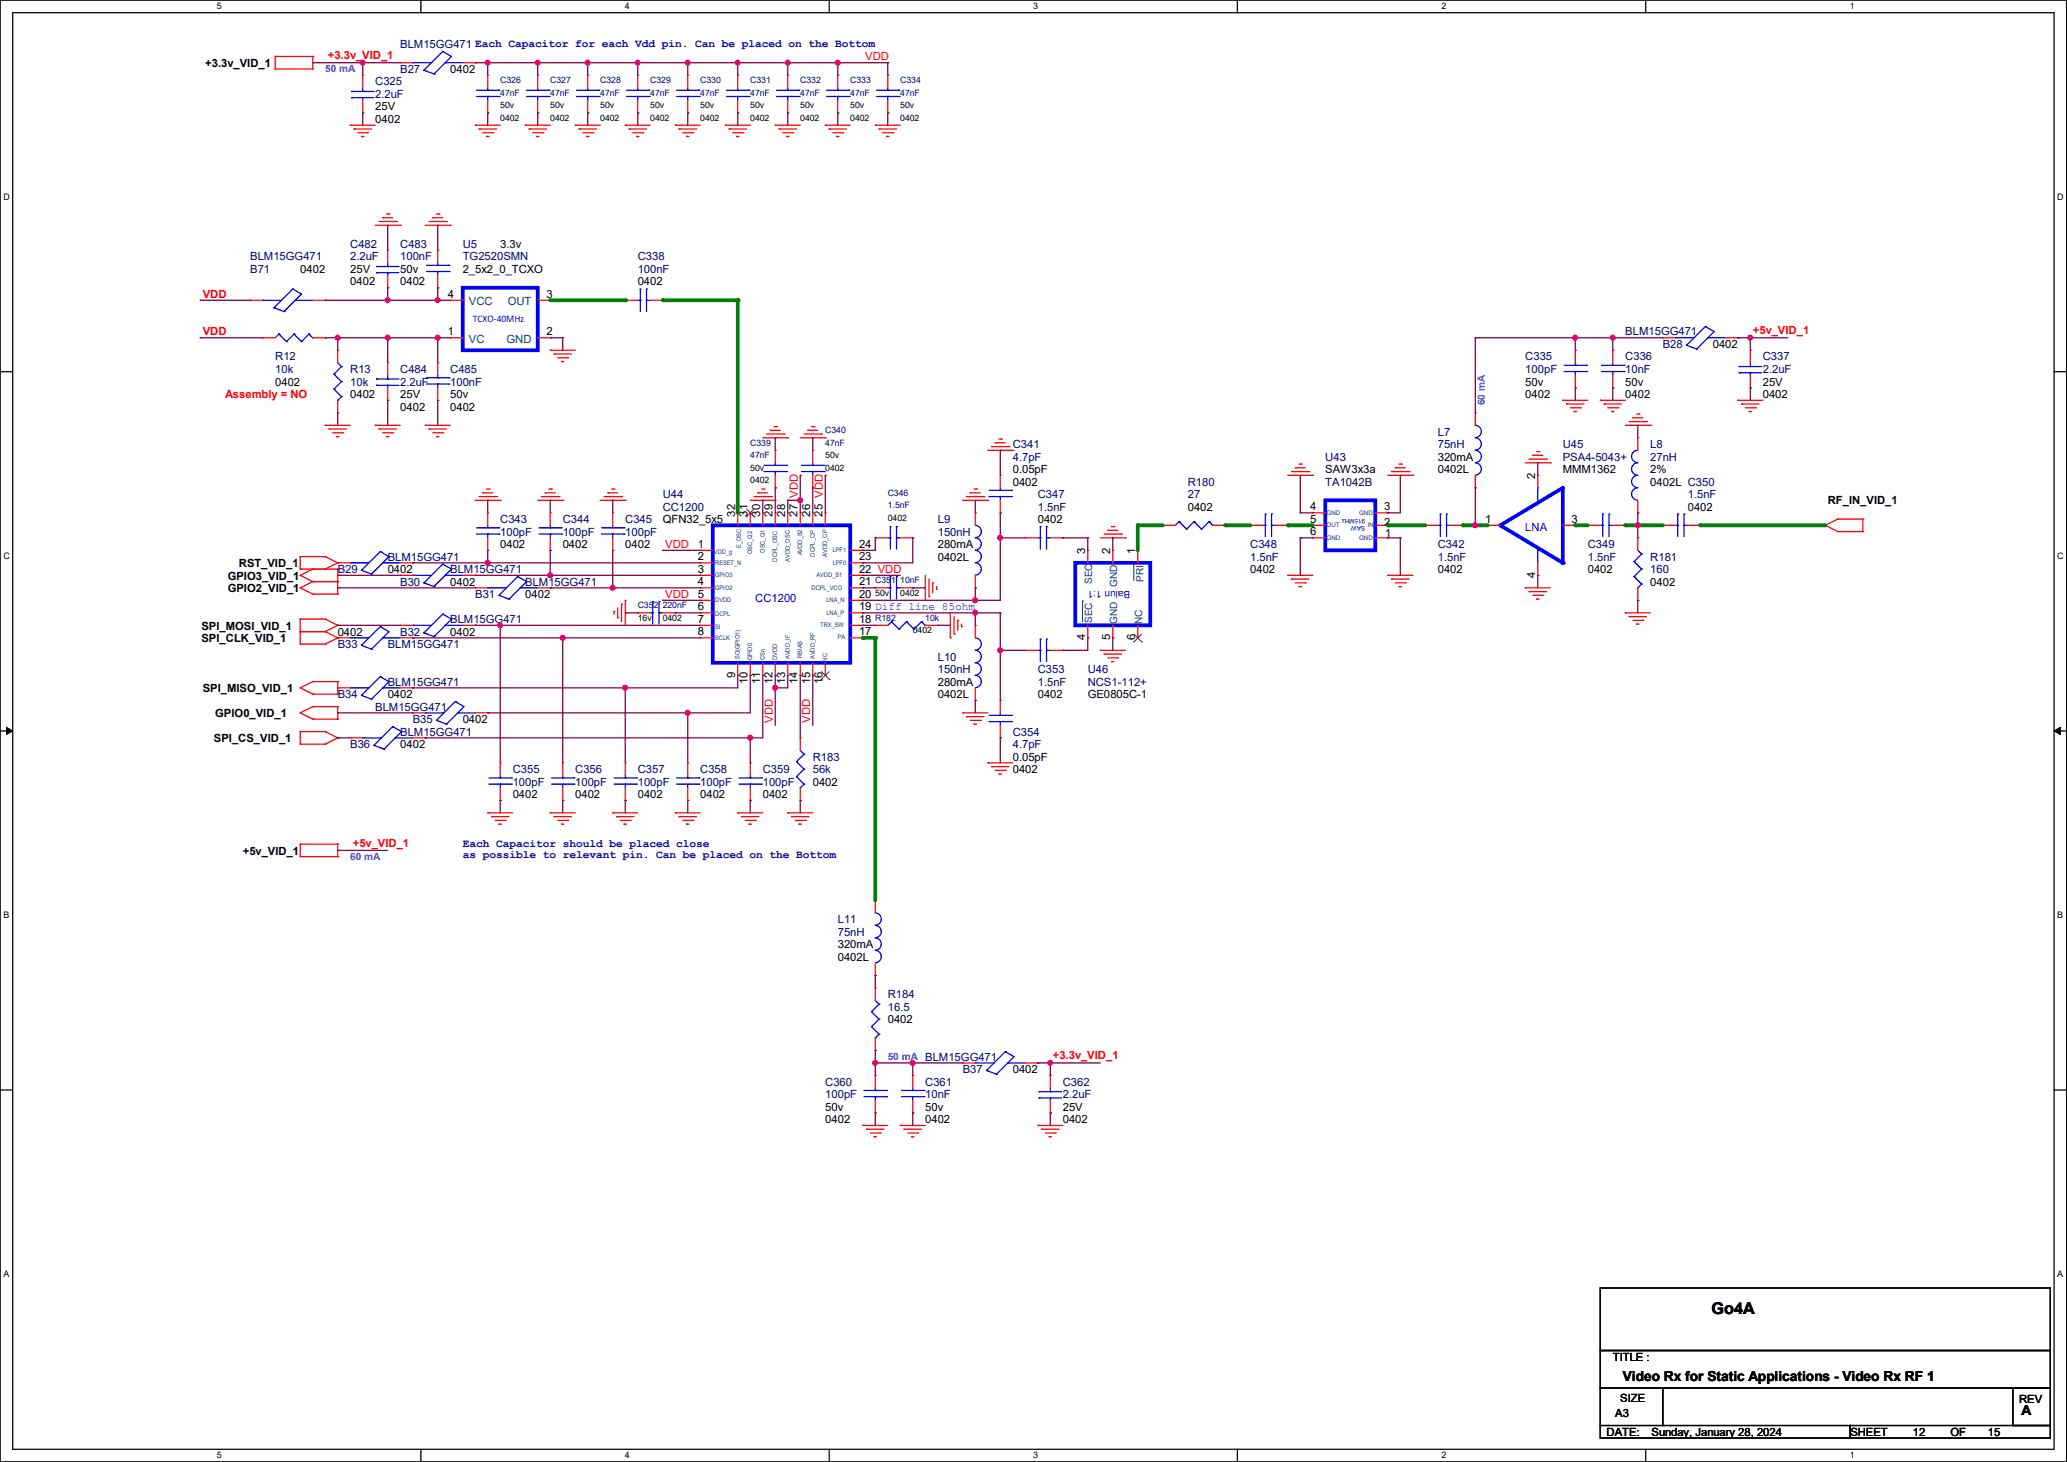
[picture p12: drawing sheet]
<svg xmlns="http://www.w3.org/2000/svg" width="420mm" height="297mm" viewBox="0 0 420 297" stroke-linecap="round" stroke-linejoin="round" font-family="sans-serif">
<defs><g id="words">
<text font-size="3.3" x="347.8" y="267">Go4A</text>
<g font-size="2.8">
<text x="329.7" y="280.5">Video Rx for Static Applications - Video Rx RF 1</text>
<text x="410.8" y="287.4">A</text>
</g>
<g font-size="2.3" fill="#000080">
<text x="81.3" y="9.7">BLM15GG471 Each Capacitor for each Vdd pin. Can be placed on the Bottom</text>
<text x="76.2" y="17.4">C325</text>
<text x="81.3" y="14.8">B27</text>
<text x="76.2" y="19.9">2.2uF</text>
<text x="50.8" y="52.9">BLM15GG471</text>
<text x="71.2" y="50.4">C482</text>
<text x="71.2" y="52.9">2.2uF</text>
<text x="81.3" y="50.4">C483</text>
<text x="81.3" y="52.9">100nF</text>
<text x="94" y="50.4">U5</text>
<text x="94" y="52.9">TG2520SMN</text>
<text x="129.6" y="52.9">C338</text>
<text x="50.8" y="55.5">B71</text>
<text x="129.6" y="55.5">100nF</text>
<text x="330.2" y="68.2">BLM15GG471</text>
<text x="337.9" y="70.7">B28</text>
<text x="55.9" y="73.2">R12</text>
<text x="55.9" y="75.8">10k</text>
<text x="71.2" y="75.8">R13</text>
<text x="81.3" y="75.8">C484</text>
<text x="91.5" y="75.8">C485</text>
<text x="309.9" y="73.2">C335</text>
<text x="309.9" y="75.8">100pF</text>
<text x="330.2" y="73.2">C336</text>
<text x="330.2" y="75.8">10nF</text>
<text x="358.2" y="73.2">C337</text>
<text x="358.2" y="75.8">2.2uF</text>
<text x="71.2" y="78.3">10k</text>
<text x="81.3" y="78.3">2.2uF</text>
<text x="91.5" y="78.3">100nF</text>
<text x="292.1" y="88.5">L7</text>
<text x="205.8" y="91">C341</text>
<text x="205.8" y="93.6">4.7pF</text>
<text x="269.3" y="93.6">U43</text>
<text x="292.1" y="91">75nH</text>
<text x="317.5" y="91">U45</text>
<text x="317.5" y="93.6">PSA4-5043+</text>
<text x="335.3" y="91">L8</text>
<text x="335.3" y="93.6">27nH</text>
<text x="134.7" y="101.2">U44</text>
<text x="210.9" y="101.2">C347</text>
<text x="241.3" y="98.6">R180</text>
<text x="241.3" y="101.2">27</text>
<text x="269.3" y="98.6">TA1042B</text>
<text x="342.9" y="101.2">1.5nF</text>
<text x="101.6" y="106.3">C343</text>
<text x="114.3" y="106.3">C344</text>
<text x="127" y="106.3">C345</text>
<text x="134.7" y="103.7">CC1200</text>
<text x="190.5" y="106.3">L9</text>
<text x="210.9" y="103.7">1.5nF</text>
<text x="78.8" y="113.9">BLM15GG471</text>
<text x="101.6" y="108.8">100pF</text>
<text x="114.3" y="108.8">100pF</text>
<text x="127" y="108.8">100pF</text>
<text x="190.5" y="108.8">150nH</text>
<text x="254" y="111.3">C348</text>
<text x="254" y="113.9">1.5nF</text>
<text x="292.1" y="111.3">C342</text>
<text x="292.1" y="113.9">1.5nF</text>
<text x="322.6" y="111.3">C349</text>
<text x="322.6" y="113.9">1.5nF</text>
<text x="335.3" y="113.9">R181</text>
<text x="68.6" y="116.4">B29</text>
<text x="81.3" y="119">B30</text>
<text x="91.5" y="116.4">BLM15GG471</text>
<text x="106.7" y="119">BLM15GG471</text>
<text x="335.3" y="116.4">160</text>
<text x="96.6" y="121.5">B31</text>
<text x="68.6" y="131.7">B33</text>
<text x="78.8" y="131.7">BLM15GG471</text>
<text x="81.3" y="129.1">B32</text>
<text x="91.5" y="126.6">BLM15GG471</text>
<text x="190.5" y="134.2">L10</text>
<text x="190.5" y="136.7">150nH</text>
<text x="210.9" y="136.7">C353</text>
<text x="221" y="136.7">U46</text>
<text x="68.6" y="141.8">B34</text>
<text x="78.8" y="139.3">BLM15GG471</text>
<text x="210.9" y="139.3">1.5nF</text>
<text x="221" y="139.3">NCS1-112+</text>
<text x="76.2" y="144.4">BLM15GG471</text>
<text x="81.3" y="149.4">BLM15GG471</text>
<text x="83.9" y="146.9">B35</text>
<text x="205.8" y="149.4">C354</text>
<text x="71.2" y="152">B36</text>
<text x="165.1" y="154.5">R183</text>
<text x="205.8" y="152">4.7pF</text>
<text x="104.2" y="157.1">C355</text>
<text x="104.2" y="159.6">100pF</text>
<text x="116.9" y="157.1">C356</text>
<text x="116.9" y="159.6">100pF</text>
<text x="129.6" y="157.1">C357</text>
<text x="129.6" y="159.6">100pF</text>
<text x="142.3" y="157.1">C358</text>
<text x="142.3" y="159.6">100pF</text>
<text x="155" y="157.1">C359</text>
<text x="155" y="159.6">100pF</text>
<text x="165.1" y="157.1">56k</text>
<text x="170.2" y="187.5">L11</text>
<text x="170.2" y="190.1">75nH</text>
<text x="180.4" y="202.8">R184</text>
<text x="180.4" y="205.3">16.5</text>
<text x="167.7" y="220.6">C360</text>
<text x="188" y="220.6">C361</text>
<text x="195.6" y="218">B37</text>
<text x="215.9" y="220.6">C362</text>
<text x="167.7" y="223.1">100pF</text>
<text x="188" y="223.1">10nF</text>
<text x="215.9" y="223.1">2.2uF</text>
</g>
<g font-size="2.3">
<text x="41.7" y="13.6">+3.3v_VID_1</text>
<text x="91.5" y="14.8">0402</text>
<text x="76.2" y="22.4">25V</text>
<text x="76.2" y="25">0402</text>
<text x="101.6" y="50.4">3.3v</text>
<text x="61" y="55.5">0402</text>
<text x="71.2" y="58">0402</text>
<text x="71.2" y="55.5">25V</text>
<text x="81.3" y="55.5">50v</text>
<text x="81.3" y="58">0402</text>
<text x="94" y="55.5">2_5x2_0_TCXO</text>
<text x="129.6" y="58">0402</text>
<text x="91" y="60.5">4</text>
<text x="111" y="60.5">3</text>
<text x="91" y="68.1">1</text>
<text x="111" y="68.1">2</text>
<text x="348" y="70.7">0402</text>
<text x="55.9" y="78.3">0402</text>
<text x="71.2" y="80.9">0402</text>
<text x="81.3" y="83.4">0402</text>
<text x="81.3" y="80.9">25V</text>
<text x="91.5" y="80.9">50v</text>
<text x="91.5" y="83.4">0402</text>
<text x="309.9" y="78.3">50v</text>
<text x="309.9" y="80.9">0402</text>
<text x="330.2" y="78.3">50v</text>
<text x="330.2" y="80.9">0402</text>
<text x="358.2" y="80.9">0402</text>
<text x="358.2" y="78.3">25V</text>
<text x="292.1" y="93.6">320mA</text>
<text x="205.8" y="96.1">0.05pF</text>
<text x="205.8" y="98.6">0402</text>
<text x="269.3" y="96.1">SAW3x3a</text>
<text x="292.1" y="96.1">0402L</text>
<text x="311.9" y="97.3" transform="rotate(-90 311.9 97.3)">2</text>
<text x="317.5" y="96.1">MMM1362</text>
<text x="335.3" y="98.6">0402L C350</text>
<text x="335.3" y="96.1">2%</text>
<text x="134.7" y="106.3">QFN32_5x5</text>
<text x="149.4" y="104.9" transform="rotate(-90 149.4 104.9)">32</text>
<text x="151.9" y="104.9" transform="rotate(-90 151.9 104.9)">31</text>
<text x="154.4" y="104.9" transform="rotate(-90 154.4 104.9)">30</text>
<text x="157" y="104.9" transform="rotate(-90 157 104.9)">29</text>
<text x="159.5" y="104.9" transform="rotate(-90 159.5 104.9)">28</text>
<text x="162.1" y="104.9" transform="rotate(-90 162.1 104.9)">27</text>
<text x="164.6" y="104.9" transform="rotate(-90 164.6 104.9)">26</text>
<text x="167.1" y="104.9" transform="rotate(-90 167.1 104.9)">25 VDD</text>
<text x="210.9" y="106.3">0402</text>
<text x="241.3" y="103.7">0402</text>
<text x="266.2" y="103.6">4</text>
<text x="266.2" y="106.2">5</text>
<text x="281.2" y="106.8">2</text>
<text x="281.2" y="103.6">3</text>
<text x="301.8" y="106.2">1</text>
<text x="319.3" y="106.2">3</text>
<text x="342.9" y="103.7">0402</text>
<text x="371.4" y="102.5">RF_IN_VID_1</text>
<text x="101.6" y="111.3">0402</text>
<text x="114.3" y="111.3">0402</text>
<text x="127" y="111.3">0402</text>
<text x="141.8" y="111.3">1</text>
<text x="141.8" y="113.8">2</text>
<text x="174.5" y="113.8">23</text>
<text x="174.5" y="111.3">24</text>
<text x="190.5" y="113.9">0402L</text>
<text x="190.5" y="111.3">280mA</text>
<text x="220.5" y="112.6" transform="rotate(-90 220.5 112.6)">3</text>
<text x="225.5" y="112.6" transform="rotate(-90 225.5 112.6)">2</text>
<text x="230.6" y="112.6" transform="rotate(-90 230.6 112.6)">1</text>
<text x="266.2" y="108.7">6</text>
<text x="281.5" y="109.1">1</text>
<text x="46.3" y="117.7">GPIO3_VID_1</text>
<text x="48.6" y="115.2">RST_VID_1</text>
<text x="78.8" y="116.4">0402</text>
<text x="91.5" y="119">0402</text>
<text x="141.8" y="116.3">3</text>
<text x="141.8" y="118.9">4</text>
<text x="174.5" y="118.9">21</text>
<text x="174.5" y="116.3">22 VDD</text>
<text x="254" y="116.4">0402</text>
<text x="292.1" y="116.4">0402</text>
<text x="311.9" y="117.4" transform="rotate(-90 311.9 117.4)">4</text>
<text x="322.6" y="116.4">0402</text>
<text x="335.3" y="119">0402</text>
<text x="46.3" y="120.3">GPIO2_VID_1</text>
<text x="106.7" y="121.5">0402</text>
<text x="141.8" y="121.4">5</text>
<text x="141.8" y="124">6</text>
<text x="174.5" y="124">19 Diff line 85ohm</text>
<text x="174.5" y="121.4">20</text>
<text x="40.9" y="127.9">SPI_MOSI_VID_1</text>
<text x="40.9" y="130.4">SPI_CLK_VID_1</text>
<text x="68.6" y="129.1">0402</text>
<text x="91.5" y="129.1">0402</text>
<text x="141.8" y="126.5">7</text>
<text x="141.8" y="129">8</text>
<text x="174.5" y="129">17</text>
<text x="174.5" y="126.5">18</text>
<text x="220.5" y="130.1" transform="rotate(-90 220.5 130.1)">4</text>
<text x="225.5" y="130.1" transform="rotate(-90 225.5 130.1)">5</text>
<text x="230.6" y="130.1" transform="rotate(-90 230.6 130.1)">6</text>
<text x="149.4" y="137.7" transform="rotate(-90 149.4 137.7)">9</text>
<text x="41.2" y="140.6">SPI_MISO_VID_1</text>
<text x="78.8" y="141.8">0402</text>
<text x="151.9" y="139" transform="rotate(-90 151.9 139)">10</text>
<text x="154.4" y="139" transform="rotate(-90 154.4 139)">11</text>
<text x="157" y="139" transform="rotate(-90 157 139)">12</text>
<text x="159.5" y="139" transform="rotate(-90 159.5 139)">13</text>
<text x="162.1" y="139" transform="rotate(-90 162.1 139)">14</text>
<text x="164.6" y="139" transform="rotate(-90 164.6 139)">15</text>
<text x="167.1" y="139" transform="rotate(-90 167.1 139)">16</text>
<text x="190.5" y="141.8">0402L</text>
<text x="190.5" y="139.3">280mA</text>
<text x="210.9" y="141.8">0402</text>
<text x="221" y="141.8">GE0805C-1</text>
<text x="43.7" y="145.7">GPIO0_VID_1</text>
<text x="94" y="146.9">0402</text>
<text x="43.5" y="150.7">SPI_CS_VID_1</text>
<text x="81.3" y="152">0402</text>
<text x="205.8" y="154.5">0.05pF</text>
<text x="165.1" y="159.6">0402</text>
<text x="205.8" y="157.1">0402</text>
<text x="104.2" y="162.1">0402</text>
<text x="116.9" y="162.1">0402</text>
<text x="129.6" y="162.1">0402</text>
<text x="142.3" y="162.1">0402</text>
<text x="155" y="162.1">0402</text>
<text x="49.3" y="173.6">+5v_VID_1</text>
<text x="170.2" y="195.2">0402L</text>
<text x="170.2" y="192.6">320mA</text>
<text x="180.4" y="207.9">0402</text>
<text x="205.8" y="218">0402</text>
<text x="167.7" y="225.6">50v</text>
<text x="188" y="225.6">50v</text>
<text x="215.9" y="225.6">25V</text>
<text x="167.7" y="228.2">0402</text>
<text x="188" y="228.2">0402</text>
<text x="215.9" y="228.2">0402</text>
<text x="327.7" y="276.4">TITLE :</text>
<text x="328.2" y="287.9">A3</text>
<text x="329.2" y="284.8">SIZE</text>
<text x="410.3" y="285.1">REV</text>
<text x="326.4" y="291.7">DATE:</text>
<text x="335.6" y="291.7">Sunday, January 28, 2024</text>
<text x="376" y="291.7">SHEET</text>
<text x="388.7" y="291.7">12</text>
<text x="396.3" y="291.7">OF</text>
<text x="403.9" y="291.7">15</text>
</g>
<g font-size="2.3" fill="#f00">
<text x="66.6" y="12">+3.3v_VID_1</text>
<text x="175.8" y="12.2">VDD</text>
<text x="41.2" y="60.5">VDD</text>
<text x="41.2" y="68.1">VDD</text>
<text x="356.2" y="67.9">+5v_VID_1</text>
<text x="45.8" y="80.9">Assembly = NO</text>
<text x="162.1" y="101.1" transform="rotate(-90 162.1 101.1)">VDD</text>
<text x="135.2" y="111.3">VDD</text>
<text x="135.2" y="121.5">VDD</text>
<text x="157" y="146.9" transform="rotate(-90 157 146.9)">VDD</text>
<text x="164.6" y="146.9" transform="rotate(-90 164.6 146.9)">VDD</text>
<text x="71.7" y="172">+5v_VID_1</text>
<text x="213.9" y="215.2">+3.3v_VID_1</text>
</g>
<g font-size="2.3" fill="#004080">
<text x="95.3" y="62.1">VCC</text>
<text x="103.2" y="62.1">OUT</text>
<text x="95.3" y="69.7">VC</text>
<text x="102.9" y="69.7">GND</text>
</g>
<g font-size="2.3" fill="#00f">
<text x="309.9" y="107.8">LNA</text>
<text x="153.5" y="122.3">CC1200</text>
</g>
<g font-size="2.3" fill="#0000a0">
<text x="94" y="172.1">Each Capacitor should be placed close</text>
<text x="94" y="174.4">as possible to relevant pin. Can be placed on the Bottom</text>
</g>
<g font-size="2" fill="#8000ff">
<text x="66.1" y="14.6">50 mA</text>
<text x="301.7" y="82.3" transform="rotate(-90 301.7 82.3)">60 mA</text>
<text x="71.2" y="174.7">60 mA</text>
<text x="180.4" y="215.3">50 mA BLM15GG471</text>
</g>
<g font-size="2" fill="#00f">
<text x="96.1" y="65.5">TCXO-40MHz</text>
<text x="229.7" y="120.1" transform="rotate(-180 229.7 120.1)">Balun 1:1</text>
</g>
<g font-size="2" fill="#004080">
<text x="221.9" y="118.7" transform="rotate(-90 221.9 118.7)">SEC</text>
<text x="227" y="119.2" transform="rotate(-90 227 119.2)">GND</text>
<text x="232.3" y="118.2" transform="rotate(-90 232.3 118.2)">PRI</text>
<text x="221.9" y="126.5" transform="rotate(-90 221.9 126.5)">SEC</text>
<text x="227" y="126.8" transform="rotate(-90 227 126.8)">GND</text>
<text x="232.1" y="126.8" transform="rotate(-90 232.1 126.8)">NC</text>
</g>
<g font-size="1.8">
<text x="44" y="1.9">5</text>
<text x="127" y="1.9">4</text>
<text x="209.9" y="1.9">3</text>
<text x="292.9" y="1.9">2</text>
<text x="375.8" y="1.9">1</text>
<text x="101.6" y="22">50v</text>
<text x="111.8" y="22">50v</text>
<text x="122" y="22">50v</text>
<text x="132.1" y="22">50v</text>
<text x="142.3" y="22">50v</text>
<text x="152.4" y="22">50v</text>
<text x="162.6" y="22">50v</text>
<text x="172.8" y="22">50v</text>
<text x="182.9" y="22">50v</text>
<text x="101.6" y="24.5">0402</text>
<text x="111.8" y="24.5">0402</text>
<text x="122" y="24.5">0402</text>
<text x="132.1" y="24.5">0402</text>
<text x="142.3" y="24.5">0402</text>
<text x="152.4" y="24.5">0402</text>
<text x="162.6" y="24.5">0402</text>
<text x="172.8" y="24.5">0402</text>
<text x="182.9" y="24.5">0402</text>
<text x=".7" y="40.6">D</text>
<text x="418" y="40.6">D</text>
<text x="152.4" y="95.6">50v</text>
<text x="167.7" y="93.1">50v</text>
<text x="167.7" y="95.6">0402</text>
<text x="152.4" y="98.2">0402</text>
<text x="180.4" y="105.8">0402</text>
<text x=".7" y="113.6">C</text>
<text x="418" y="113.6">C</text>
<text x="177.8" y="121">50v</text>
<text x="182.9" y="121">0402</text>
<text x="129.6" y="126.1">16v</text>
<text x="134.7" y="126.1">0402</text>
<text x="185.5" y="128.7">0402</text>
<text x=".7" y="186.6">B</text>
<text x="418" y="186.6">B</text>
<text x=".7" y="259.5">A</text>
<text x="418" y="259.5">A</text>
<text x="44" y="296.3">5</text>
<text x="127" y="296.3">4</text>
<text x="209.9" y="296.3">3</text>
<text x="292.9" y="296.3">2</text>
<text x="375.8" y="296.3">1</text>
</g>
<g font-size="1.8" fill="#000080">
<text x="101.6" y="16.9">C326</text>
<text x="111.8" y="16.9">C327</text>
<text x="122" y="16.9">C328</text>
<text x="132.1" y="16.9">C329</text>
<text x="142.3" y="16.9">C330</text>
<text x="152.4" y="16.9">C331</text>
<text x="162.6" y="16.9">C332</text>
<text x="172.8" y="16.9">C333</text>
<text x="182.9" y="16.9">C334</text>
<text x="101.6" y="19.4">47nF</text>
<text x="111.8" y="19.4">47nF</text>
<text x="122" y="19.4">47nF</text>
<text x="132.1" y="19.4">47nF</text>
<text x="142.3" y="19.4">47nF</text>
<text x="152.4" y="19.4">47nF</text>
<text x="162.6" y="19.4">47nF</text>
<text x="172.8" y="19.4">47nF</text>
<text x="182.9" y="19.4">47nF</text>
<text x="167.7" y="88">C340</text>
<text x="152.4" y="90.6">C339</text>
<text x="152.4" y="93.1">47nF</text>
<text x="167.7" y="90.6">47nF</text>
<text x="180.4" y="100.7">C346</text>
<text x="180.4" y="103.3">1.5nF</text>
<text x="177.8" y="118.5">C351 10nF</text>
<text x="129.6" y="123.6">C352 220nF</text>
<text x="177.8" y="126.1">R182</text>
<text x="188" y="126.1">10k</text>
</g>
<g font-size="1.3" fill="#004080">
<text x="269.5" y="104.6">GND</text>
<text x="269.5" y="107.1">OUT</text>
<text x="276.1" y="104.6">GND</text>
<text x="277.9" y="107.1">IN</text>
<text x="145.1" y="112.5">VDD_g</text>
<text x="150.6" y="111.3" transform="rotate(-90 150.6 111.3)">E_OSC</text>
<text x="152.9" y="112.6" transform="rotate(-90 152.9 112.6)">OSC_Q2</text>
<text x="155.4" y="112.3" transform="rotate(-90 155.4 112.3)">OSC_Q1</text>
<text x="163" y="112.8" transform="rotate(-90 163 112.8)">AVDD_S2</text>
<text x="165.6" y="113.1" transform="rotate(-90 165.6 113.1)">DCPL_CP</text>
<text x="168.1" y="113.1" transform="rotate(-90 168.1 113.1)">AVDD_CP</text>
<text x="169.2" y="112.2">LPF1</text>
<text x="269.5" y="109.7">GND</text>
<text x="276.1" y="109.7">GND</text>
<text x="145.3" y="114.8">RESET_N</text>
<text x="145.3" y="117.3">GPIO3</text>
<text x="145.3" y="119.8">GPIO2</text>
<text x="157.9" y="114.1" transform="rotate(-90 157.9 114.1)">DCPL_OSC</text>
<text x="160.5" y="114.1" transform="rotate(-90 160.5 114.1)">AVDD_OSC</text>
<text x="164.9" y="119.8">DCPL_VCO</text>
<text x="165.9" y="117.3">AVDD_S1</text>
<text x="169.2" y="114.8">LPF0</text>
<text x="145.3" y="122.4">DVDD</text>
<text x="145.3" y="125.2">DCPL</text>
<text x="167.9" y="124.9">LNA_P</text>
<text x="167.9" y="122.4">LNA_N</text>
<text x="145.3" y="127.7">SI</text>
<text x="145.3" y="130">SCLK</text>
<text x="166.7" y="127.5">TRX_SW</text>
<text x="170.2" y="129.7">PA</text>
<text x="150.3" y="133.9" transform="rotate(-90 150.3 133.9)">SO(GPIO1)</text>
<text x="152.9" y="134.2" transform="rotate(-90 152.9 134.2)">GPIO0</text>
<text x="155.4" y="134.2" transform="rotate(-90 155.4 134.2)">CSn</text>
<text x="157.9" y="134.2" transform="rotate(-90 157.9 134.2)">DVDD</text>
<text x="160.5" y="133.9" transform="rotate(-90 160.5 133.9)">AVDD_IF</text>
<text x="163" y="133.6" transform="rotate(-90 163 133.6)">RBIAS</text>
<text x="165.6" y="133.9" transform="rotate(-90 165.6 133.9)">AVDD_RF</text>
<text x="168.1" y="134.4" transform="rotate(-90 168.1 134.4)">NC</text>
</g>
<g font-size="1.3" fill="#00f">
<text x="277.4" y="106.8" transform="rotate(-180 277.4 106.8)">SAW</text>
<text x="277.4" y="105.5" transform="rotate(-180 277.4 105.5)">915MHz</text>
</g>
</g></defs>
<path d="M0 0h419.9v297h-419.9zM2.6 2.6h414.8v291.8h-414.8z" fill="none" stroke="#000" stroke-width=".25"/>
<g fill="#fff">
<path d="M44 .3h1v2h-1z"/>
<path d="M44 294.7h1v2h-1z"/>
</g>
<path d="M85.5 0v2.6M85.5 294.4v2.6" fill="none" stroke="#000" stroke-width=".25"/>
<g fill="#fff">
<path d="M127 .3h.9v2h-.9z"/>
<path d="M127 294.7h.9v2h-.9z"/>
</g>
<path d="M168.5 0v2.6M168.5 294.4v2.6" fill="none" stroke="#000" stroke-width=".25"/>
<g fill="#fff">
<path d="M209.9 .3h1v2h-1z"/>
<path d="M209.9 294.7h1v2h-1z"/>
</g>
<path d="M251.4 0v2.6M251.4 294.4v2.6" fill="none" stroke="#000" stroke-width=".25"/>
<g fill="#fff">
<path d="M292.9 .3h.9v2h-.9z"/>
<path d="M292.9 294.7h.9v2h-.9z"/>
</g>
<path d="M334.4 0v2.6M334.4 294.4v2.6" fill="none" stroke="#000" stroke-width=".25"/>
<g fill="#fff">
<path d="M375.8 .3h1v2h-1z"/>
<path d="M375.8 294.7h1v2h-1z"/>
<path d="M.7 39h1.2v2h-1.2z"/>
<path d="M418 39h1.3v2h-1.3z"/>
<path d="M.7 112h1.2v2h-1.2z"/>
<path d="M418 112h1.3v2h-1.3z"/>
</g>
<path d="M0 75.5h2.6M417.4 75.5h2.5" fill="none" stroke="#000" stroke-width=".25"/>
<g fill="#fff">
<path d="M.7 185h1.2v1.9h-1.2z"/>
<path d="M418 185h1.2v1.9h-1.2z"/>
</g>
<path d="M0 148.5h2.6M417.4 148.5h2.5" fill="none" stroke="#000" stroke-width=".25"/>
<path d="M1.3 147.7l1.3 .8-1.3 .7zM417.4 148.5l1.2-.8v1.5z" fill="#000" stroke="#000" stroke-width=".2"/>
<g fill="#fff">
<path d="M.7 257.9h1.2v2h-1.2z"/>
<path d="M418 257.9h1.2v2h-1.2z"/>
</g>
<path d="M0 221.4h2.6M417.4 221.4h2.5M325.2 261.7h91.4v12.7h-91.4zM325.2 274.4h91.4v7.6h-91.4zM325.2 289.6h50.8v2.5h-50.8zM325.2 282h.1M325.2 282v7.6M337.9 282h.1M337.9 282v7.6M376 289.6h40.6v2.5h-40.6zM409 282h7.6v7.6h-7.6z" fill="none" stroke="#000" stroke-width=".25"/>
<g fill="none" stroke="#f00" stroke-width=".25">
<path d="M55.9 14h.1M55.9 11.5h.1M55.9 11.5h7.6M55.9 14h7.6M55.9 11.5v2.5M63.5 11.5h.1M63.5 14h.1M63.5 11.5v2.5M109.3 15.3h.1M109.3 15.3v2.5M119.4 15.3h.1M119.4 15.3v2.5"/>
<path d="M160.1 15.3h.1M160.1 15.3v2.5M170.2 15.3h.1M170.2 15.3v2.5M71.2 25.4h.1M71.2 25.4h5M71.9 26.2h.1M71.9 26.2h3.6M72.7 27h2M73.4 27.7h.1M73.4 27.7h.6M74.7 27h.1"/>
<path d="M96.6 25.4h.1M96.6 25.4h5M97.3 26.2h.1M97.3 26.2h3.6M98.1 27h2M98.8 27.7h.1M98.8 27.7h.6M100.1 27h.1M106.7 25.4h.1M106.7 25.4h5.1M107.5 26.2h.1M107.5 26.2h3.5"/>
<path d="M108.2 27h2.1M109 27.7h.1M109 27.7h.5M109.3 22.9h.1M109.3 20.4v2.5M110.3 27h.1M116.9 25.4h.1M116.9 25.4h5.1M117.6 26.2h.1M117.6 26.2h3.6M118.4 27h2M119.2 27.7h.1"/>
<path d="M119.2 27.7h.5M119.4 22.9h.1M119.4 20.4v2.5M120.4 27h.1M127 25.4h.1M127 25.4h5.1M127.8 26.2h.1M127.8 26.2h3.6M128.6 27h2M129.3 27.7h.1M129.3 27.7h.5M130.6 27h.1"/>
<path d="M137.2 25.4h.1M137.2 25.4h5.1M138 26.2h.1M138 26.2h3.5M138.7 27h2.1M139.5 27.7h.1M139.5 27.7h.5M140.8 27h.1M147.4 25.4h.1M147.4 25.4h5M148.1 26.2h.1M148.1 26.2h3.6"/>
<path d="M148.9 27h2M149.6 27.7h.1M149.6 27.7h.6M150.9 27h.1M157.5 25.4h.1M157.5 25.4h5.1M158.3 26.2h.1M158.3 26.2h3.5M159 27h2.1M159.8 27.7h.1M159.8 27.7h.5M160.1 22.9h.1"/>
<path d="M160.1 20.4v2.5M161.1 27h.1M167.7 25.4h.1M167.7 25.4h5.1M168.4 26.2h.1M168.4 26.2h3.6M169.2 27h2M170 27.7h.1M170 27.7h.5M170.2 22.9h.1M170.2 20.4v2.5M171.2 27h.1"/>
<path d="M177.8 25.4h.1M177.8 25.4h5.1M178.6 26.2h.1M178.6 26.2h3.6M179.4 27h2M180.1 27.7h.1M180.1 27.7h.5M181.4 27h.1M76.2 45.8h5.1M77 45h3.6M77.8 44.2h.1M77.8 44.2h2"/>
<path d="M78.5 43.5h.5M79 43.5h.1M80.6 45h.1M81.3 45.8h.1M86.4 45.8h5.1M87.2 45h3.5M87.9 44.2h.1M87.9 44.2h2.1M88.7 43.5h.5M89.2 43.5h.1M90.7 45h.1M91.5 45.8h.1"/>
<path d="M68.6 71.2h.1M68.6 71.2v2.5M91.5 61h.1M91.5 68.6h.1M91.5 61h2.5M91.5 68.6h2.5M109.3 61h2.5M109.3 68.6h2.5M111.8 71.2h.1M111.8 61h.1M111.8 68.6h.1M111.8 71.2h5.1"/>
<path d="M112.6 71.9h.1M112.6 71.9h3.5M113.3 72.7h2.1M114.1 73.4h.1M114.1 73.4h.5M115.4 72.7h.1M320.1 71.2h.1M320.1 78.8h.1M320.1 71.2v2.5M320.1 76.2v2.6M327.7 71.2h.1M327.7 78.8h.1"/>
<path d="M327.7 71.2v2.5M327.7 76.2v2.6M66.1 86.4h.1M66.1 86.4h5.1M66.8 87.2h.1M66.8 87.2h3.6M67.6 87.9h2M68.4 88.7h.1M68.4 88.7h.5M68.6 83.9h.1M68.6 81.3v2.6M69.6 87.9h.1"/>
<path d="M76.2 86.4h.1M76.2 86.4h5.1M77 87.2h.1M77 87.2h3.6M77.8 87.9h2M78.5 88.7h.1M78.5 88.7h.5M79.8 87.9h.1M86.4 86.4h.1M86.4 86.4h5.1M87.2 87.2h.1M87.2 87.2h3.5"/>
<path d="M87.9 87.9h2.1M88.7 88.7h.1M88.7 88.7h.5M90 87.9h.1M98.8 99.4h.6M99.4 99.4h.1M111.5 99.4h.6M112.1 99.4h.1M124.2 99.4h.6M124.8 99.4h.1M154.7 99.4h.5M155 88.9h5.1"/>
<path d="M155.2 99.4h.1M155.7 88.2h3.6M156.5 87.4h.1M156.5 87.4h2M157.3 86.7h.5M157.8 86.7h.1M159.3 88.2h.1M160.1 88.9h.1M162.6 88.9h5.1M163.4 88.2h3.5M164.1 87.4h.1M164.1 87.4h2.1"/>
<path d="M164.9 86.7h.5M165.1 91.5h.1M165.1 99.1h.1M165.1 91.5v2.5M165.1 96.6v2.5M165.4 86.7h.1M166.9 88.2h.1M167.7 88.9h.1M197.9 99.4h.5M198.4 99.4h.1M200.7 91.5h5.1M201.5 90.7h3.5"/>
<path d="M202.2 90h.1M202.2 90h2.1M203 89.2h.5M203.2 96.6h.1M203.2 96.6v2.5M203.5 89.2h.1M205 90.7h.1M205.8 91.5h.1M261.7 96.6h5M262.4 95.8h3.6M263.2 95h.1M263.2 95h2"/>
<path d="M263.9 94.3h.6M264.5 94.3h.1M266 95.8h.1M266.7 96.6h.1M282 96.6h5.1M282.7 95.8h3.6M283.5 95h.1M283.5 95h2M284.3 94.3h.5M284.8 94.3h.1M286.3 95.8h.1M287.1 96.6h.1"/>
<path d="M299.8 83.9h.1M299.8 99.1h.1M299.8 83.9v2.5M299.8 96.6v2.5M309.9 94h5.1M310.7 93.3h3.5M311.4 92.5h.1M311.4 92.5h2.1M312.2 91.7h.5M312.7 91.7h.1M314.2 93.3h.1M315 94h.1"/>
<path d="M317.5 81.3h.1M317.5 81.3h5.1M318.3 82.1h.1M318.3 82.1h3.6M319.1 82.8h2M319.8 83.6h.1M319.8 83.6h.5M321.1 82.8h.1M325.2 81.3h.1M325.2 81.3h5M325.9 82.1h.1M325.9 82.1h3.6"/>
<path d="M326.7 82.8h2M327.4 83.6h.1M327.4 83.6h.6M328.7 82.8h.1M330.2 86.4h5.1M331 85.6h3.6M331.8 84.9h.1M331.8 84.9h2M332.5 84.1h.5M333 84.1h.1M334.6 85.6h.1M335.3 86.4h.1"/>
<path d="M353.1 81.3h.1M353.1 81.3h5.1M353.9 82.1h.1M353.9 82.1h3.5M354.6 82.8h2.1M355.4 83.6h.1M355.4 83.6h.5M356.7 82.8h.1M61 115.6h.1M61 113.1h.1M61 116.9h.1M61 119.4h.1"/>
<path d="M61 113.1h5.1M61 115.6h7.6M61 113.1v2.5M61 116.9l2.5 1.3M61 119.4l2.5 1.3M63.5 115.6h.1M63.5 118.2h.1M63.5 115.6l-2.5 1.3M63.5 118.2h5.1M63.5 118.2l-2.5 1.2M66.1 113.1h.1M66.1 115.6h.1"/>
<path d="M66.1 113.1l2.5 1.2M68.6 114.3h.1M68.6 115.6h.1M68.6 118.2h.1M68.6 114.3l-2.5 1.3M68.6 115.6v5.1M68.6 114.3h2.6M81.3 114.3h2.6M83.9 114.3h.1M96.6 101.6h5M97.3 100.9h3.6M98.1 100.1h.1"/>
<path d="M98.1 100.1h2M100.9 100.9h.1M101.6 101.6h.1M109.3 101.6h5M110 100.9h3.6M110.8 100.1h.1M110.8 100.1h2M113.6 100.9h.1M114.3 101.6h.1M122 101.6h5M122.7 100.9h3.6M123.5 100.1h.1"/>
<path d="M123.5 100.1h2M124.5 104.2h.1M124.5 111.8h.1M124.5 104.2v2.5M124.5 109.3v2.5M126.3 100.9h.1M127 101.6h.1M152.4 101.6h5.1M153.2 100.9h3.6M154 100.1h.1M154 100.1h2M156.8 100.9h.1"/>
<path d="M157.5 101.6h.1M177.8 109.3h.1M177.8 109.3h2.6M182.9 109.3h2.6M185.5 109.3h.1M188 116.9v5.1M188.8 117.6v3.6M189.5 118.4h.1M189.5 118.4v2M190.3 119.7h.1M190.3 119.2v.5M195.6 101.6h5.1"/>
<path d="M196.4 100.9h3.5M197.1 100.1h.1M197.1 100.1h2.1M199.9 100.9h.1M200.7 101.6h.1M203.2 104.2h.1M203.2 101.6v2.6M221 111.8h.1M221 111.8v2.5M223.6 109.3h5M224.3 108.5h3.6M225.1 107.7h.1"/>
<path d="M225.1 107.7h2M225.8 107h.6M226.1 111.8h.1M226.1 111.8v2.5M226.4 107h.1M227.9 108.5h.1M228.6 109.3h.1M231.2 111.8h.1M231.2 111.8v2.5M261.7 116.9h.1M261.7 116.9h5M262.4 117.6h.1"/>
<path d="M262.4 117.6h3.6M263.2 118.4h2M263.9 119.2h.1M263.9 119.2h.6M265.2 118.4h.1M266.7 104.2h.1M266.7 109.3h.1M266.7 106.7h.1M266.7 109.3h2.6M266.7 106.7h2.6M266.7 104.2h2.6M279.4 109.3h2.6"/>
<path d="M279.4 106.7h2.6M279.4 104.2h2.6M282 116.9h.1M282 109.3h.1M282 104.2h.1M282 106.7h.1M282 116.9h5.1M282.7 117.6h.1M282.7 117.6h3.6M283.5 118.4h2M284.3 119.2h.1M284.3 119.2h.5"/>
<path d="M285.5 118.4h.1M309.9 119.4h.1M309.9 119.4h5.1M322.6 106.7h.1M322.6 106.7h2.6M327.7 106.7h2.5M330.2 106.7h.1M337.9 106.7h.1M337.9 106.7h2.5M342.9 106.7h2.6M345.5 106.7h.1M370.9 106.7h.1"/>
<path d="M370.9 106.7l2.5 1.3M373.4 105.5h.1M373.4 108h.1M373.4 105.5l-2.5 1.2M373.4 105.5h5.1M373.4 108h5.1M378.5 105.5h.1M378.5 108h.1M378.5 105.5v2.5M61 128.3h.1M61 125.8h.1M61 130.9h.1"/>
<path d="M61 139.7h.1M61 125.8v5.1M61 125.8h5.1M61 128.3h5.1M61 130.9h5.1M61 139.7l2.5 1.3M63.5 120.7h.1M63.5 138.5h.1M63.5 120.7h5.1M63.5 138.5l-2.5 1.2M63.5 138.5h5.1M66.1 125.8h.1"/>
<path d="M66.1 128.3h.1M66.1 130.9h.1M66.1 125.8l2.5 1.2M66.1 128.3l2.5 1.3M68.6 120.7h.1M68.6 127h.1M68.6 129.6h.1M68.6 138.5h.1M68.6 139.7h.1M68.6 138.5v2.5M68.6 127l-2.5 1.3M68.6 129.6l-2.5 1.3"/>
<path d="M68.6 139.7h2.6M81.3 127h.1M81.3 127h2.6M81.3 139.7h2.6M83.9 139.7h.1M94 127h2.6M96.6 127h.1M124.8 124.2h.1M124.8 124.2v.6M125.5 125.5h.1M125.5 123.5v2M126.3 122.7h.1"/>
<path d="M126.3 122.7v3.6M127 122h.1M127 122v5M188 122h.1M188.8 121.2h.1M193.1 129.6h.1M193.1 124.5v5.1M193.8 128.8h.1M193.8 125.3v3.5M194.6 126h.1M194.6 126v2.1M195.4 127.3h.1"/>
<path d="M195.4 126.8v.5M221 129.6h.1M221 127v2.6M223.6 132.1h.1M223.6 132.1h5M224.3 132.9h.1M224.3 132.9h3.6M225.1 133.6h2M225.8 134.4h.1M225.8 134.4h.6M226.1 129.6h.1M226.1 127v2.6"/>
<path d="M227.1 133.6h.1M231.2 129.6h.1M231.2 127v2.6M310.7 120.2h.1M310.7 120.2h3.5M311.4 120.9h2.1M312.2 121.7h.1M312.2 121.7h.5M313.5 120.9h.1M330.2 124.5h.1M330.2 124.5h5.1M331 125.3h.1"/>
<path d="M331 125.3h3.6M331.8 126h2M332.5 126.8h.1M332.5 126.8h.5M333.8 126h.1M61 144.8h.1M61 151.2h.1M61 148.6h.1M61 148.6v2.6M61 144.8l2.5 1.3M61 148.6h5.1M61 151.2h5.1"/>
<path d="M63.5 141h.1M63.5 143.6h.1M63.5 146.1h.1M63.5 141h5.1M63.5 143.6l-2.5 1.2M63.5 143.6h5.1M63.5 146.1h5.1M66.1 148.6h.1M66.1 151.2h.1M66.1 148.6l2.5 1.3M68.6 141h.1M68.6 143.6h.1"/>
<path d="M68.6 146.1h.1M68.6 149.9h.1M68.6 143.6v2.5M68.6 149.9l-2.5 1.3M83.9 144.8h.1M83.9 144.8h2.5M96.6 144.8h2.5M99.1 144.8h.1M101.6 155h.1M101.6 155v2.5M162.6 149.9h.1M162.6 149.9v2.5"/>
<path d="M195.6 144.8h.1M195.6 144.8h5.1M196.4 145.6h.1M196.4 145.6h3.5M197.1 146.3h2.1M197.9 147.1h.1M197.9 147.1h.5M199.2 146.3h.1M200.7 155h.1M200.7 155h5.1M201.5 155.7h.1M201.5 155.7h3.5"/>
<path d="M202.2 156.5h2.1M203 157.3h.1M203 157.3h.5M204.3 156.5h.1M61 174h.1M61 171.5h.1M61 171.5v2.5M61 171.5h7.6M61 174h7.6M68.6 171.5h.1M68.6 174h.1M68.6 171.5v2.5"/>
<path d="M99.1 165.1h.1M99.1 165.1h5.1M99.9 165.9h.1M99.9 165.9h3.5M100.6 166.7h2.1M101.4 167.4h.1M101.4 167.4h.5M101.6 162.6h.1M101.6 160.1v2.5M102.7 166.7h.1M111.8 165.1h.1M111.8 165.1h5.1"/>
<path d="M112.6 165.9h.1M112.6 165.9h3.5M113.3 166.7h2.1M114.1 167.4h.1M114.1 167.4h.5M115.4 166.7h.1M124.5 165.1h.1M124.5 165.1h5.1M125.3 165.9h.1M125.3 165.9h3.5M126 166.7h2.1M126.8 167.4h.1"/>
<path d="M126.8 167.4h.5M128.1 166.7h.1M137.2 165.1h.1M137.2 165.1h5.1M138 165.9h.1M138 165.9h3.5M138.7 166.7h2.1M139.5 167.4h.1M139.5 167.4h.5M140.8 166.7h.1M149.9 165.1h.1M149.9 165.1h5.1"/>
<path d="M150.7 165.9h.1M150.7 165.9h3.5M151.4 166.7h2.1M152.2 167.4h.1M152.2 167.4h.5M153.5 166.7h.1M160.1 165.1h.1M160.1 165.1h5M160.8 165.9h.1M160.8 165.9h3.6M161.6 166.7h2M162.3 167.4h.1"/>
<path d="M162.3 167.4h.6M162.6 162.6h.1M162.6 160.1v2.5M163.6 166.7h.1M185.5 218.5h.1M185.5 218.5v2.5M213.4 218.5h.1M213.4 218.5v2.5M175.3 228.6h.1M175.3 228.6h5.1M176.1 229.4h.1M176.1 229.4h3.5"/>
<path d="M176.8 230.2h2.1M177.6 230.9h.1M177.6 230.9h.5M178.9 230.2h.1M182.9 228.6h.1M182.9 228.6h5.1M183.7 229.4h.1M183.7 229.4h3.5M184.4 230.2h2.1M185.2 230.9h.1M185.2 230.9h.5M185.5 226.1h.1"/>
<path d="M185.5 223.6v2.5M186.5 230.2h.1M210.9 228.6h.1M210.9 228.6h5M211.6 229.4h.1M211.6 229.4h3.6M212.4 230.2h2M213.1 230.9h.1M213.1 230.9h.6M213.4 226.1h.1M213.4 223.6v2.5M214.4 230.2h.1"/>
</g>
<path d="M94 58.5h15.3v12.7h-15.3zM317.5 99.1l-12.7 7.6M218.5 114.3h15.2v12.7h-15.2zM269.3 101.6h10.1v10.2h-10.1z" fill="none" stroke="#00f" stroke-width=".76"/>
<path d="M230.4 130.4h.1M230.4 128.8l1.6 1.6M231.9 128.8l-1.5 1.6M232 130.4h.1" fill="none" stroke="#804000" stroke-width=".2"/>
<path d="M230.4 114.5h.1M230.4 114.5v3.4M220 122.1h.1M220 122.1v4.2" fill="none" stroke="#004080" stroke-width=".2"/>
<g fill="none" stroke="#00f" stroke-width=".25">
<path d="M107 19.6h4.5M107 18.3h4.5M109.3 18.3h.1M109.3 19.6h.1M109.3 17.8v.5M109.3 19.6v.8M111.5 19.6h.1M111.5 18.3h.1M117.1 19.6h4.6M117.1 18.3h4.6M119.4 18.3h.1M119.4 19.6h.1"/>
<path d="M119.4 17.8v.5M119.4 19.6v.8M121.7 19.6h.1M121.7 18.3h.1M157.8 19.6h4.5M157.8 18.3h4.5M160.1 18.3h.1M160.1 19.6h.1M160.1 17.8v.5M160.1 19.6v.8M162.3 19.6h.1M162.3 18.3h.1"/>
<path d="M167.9 19.6h4.6M167.9 18.3h4.6M170.2 18.3h.1M170.2 19.6h.1M170.2 17.8v.5M170.2 19.6v.8M172.5 19.6h.1M172.5 18.3h.1M67.9 76h.1M67.9 79h.1M67.9 76l1.5 1.5M67.9 79l1.5 1.6"/>
<path d="M68.6 73.7l.8 .8M69.4 74.5h.1M69.4 77.5h.1M69.4 74.5l-1.5 1.5M69.4 77.5l-1.5 1.5M317.8 75.5h4.6M317.8 74.2h4.6M320.1 74.2h.1M320.1 75.5h.1M320.1 73.7v.5M320.1 75.5v.7M322.4 75.5h.1"/>
<path d="M322.4 74.2h.1M325.4 75.5h4.6M325.4 74.2h4.6M327.7 74.2h.1M327.7 75.5h.1M327.7 73.7v.5M327.7 75.5v.7M330 75.5h.1M330 74.2h.1M68.6 81.3h.1M69.4 80.6h.1M69.4 80.6l-.8 .7"/>
<path d="M162.9 95.8h4.5M162.9 94.5h4.5M165.1 94.5h.1M165.1 95.8h.1M165.1 94v.5M165.1 95.8v.8M167.4 95.8h.1M167.4 94.5h.1M201 99.6h4.5M203.2 99.6h.1M203.2 99.1v.5M205.5 99.6h.1"/>
<path d="M299.8 86.4a1.25 1.25 0 0 1 1.2 1.3 1.25 1.25 0 0 1-1.2 1.2M299.8 88.9a1.25 1.25 0 0 1 1.2 1.3 1.25 1.25 0 0 1-1.2 1.2M299.8 91.5a1.25 1.25 0 0 1 1.2 1.2 1.25 1.25 0 0 1-1.2 1.3M299.8 94a1.25 1.25 0 0 1 1.2 1.3 1.25 1.25 0 0 1-1.2 1.2M71.2 114.3h.1M71.2 114.3h3.8M73.4 115.9h.1M73.4 115.9l2.1 .7M75.5 116.6h.1M77.3 112.1h.1M77.3 112.1l1.7 1-3.5 3.5M77.3 112.1l-3.9 3.8"/>
<path d="M77.8 114.3h.1M77.8 114.3h3.5M122.2 108.5h4.6M122.2 107.2h4.6M124.5 107.2h.1M124.5 108.5h.1M124.5 106.7v.5M124.5 108.5v.8M126.8 108.5h.1M126.8 107.2h.1M180.4 109.3h.5M180.9 109.3h.1"/>
<path d="M180.9 107h.1M180.9 107v4.5M182.2 107h.1M182.2 109.3h.1M182.2 109.3h.7M182.2 107v4.5M201 100.9h4.5M203.2 100.9h.1M203.2 100.9v.7M205.5 100.9h.1M325.2 106.7h.5M325.7 106.7h.1"/>
<path d="M325.7 104.4h.1M325.7 104.4v4.6M326.9 104.4h.1M326.9 106.7h.1M326.9 106.7h.8M326.9 104.4v4.6M340.4 106.7h.5M340.9 106.7h.1M340.9 104.4h.1M340.9 104.4v4.6M342.2 104.4h.1M342.2 106.7h.1"/>
<path d="M342.2 106.7h.7M342.2 104.4v4.6M71.2 139.7h.1M71.2 139.7h3.8M77.3 137.5h.1M77.3 137.5l1.7 1-3.5 3.5M77.3 137.5l-3.9 3.8M77.8 139.7h.1M77.8 139.7h3.5M83.9 127h.1M83.9 127h3.8M86.1 128.6h.1"/>
<path d="M86.1 128.6l2.1 .7M88.2 129.3h.1M90 124.8h.1M90 124.8l1.7 1-3.5 3.5M90 124.8l-3.9 3.8M90.5 127h.1M90.5 127h3.5M73.4 141.3h.1M73.4 141.3l2.1 .7M75.5 142h.1M86.4 144.8h.1M86.4 144.8h3.8"/>
<path d="M88.7 146.3h.1M88.7 146.3l2 .8M90.7 147.1h.1M92.5 142.5h.1M92.5 142.5l1.8 1.1-3.6 3.5M92.5 142.5l-3.8 3.8M93 144.8h.1M93 144.8h3.6M99.4 159.3h4.5M99.4 158h4.5M101.6 158h.1M101.6 159.3h.1"/>
<path d="M101.6 157.5v.5M101.6 159.3v.8M103.9 159.3h.1M103.9 158h.1M161.8 154.7h.1M161.8 157.8h.1M161.8 154.7l1.6 1.6M161.8 157.8l1.6 1.5M162.6 152.4l.8 .8M163.4 153.2h.1M163.4 156.3h.1M163.4 159.3h.1"/>
<path d="M163.4 153.2l-1.6 1.5M163.4 156.3l-1.6 1.5M163.4 159.3l-.8 .8M162.6 160.1h.1M183.2 222.8h4.5M183.2 221.5h4.5M185.5 221.5h.1M185.5 222.8h.1M185.5 221v.5M185.5 222.8v.8M187.7 222.8h.1M187.7 221.5h.1"/>
<path d="M211.1 221.8h.1M211.1 223.1h.1M211.1 221.8h4.6M211.1 223.1h4.6M213.4 223.1h.1M213.4 221.8h.1M213.4 221v.8M213.4 223.1v.5"/>
</g>
<circle cx="304.8" cy="106.7" r=".38" fill="#00f"/>
<path d="M304.8 106.7l12.7 7.6" fill="none" stroke="#00f" stroke-width=".76"/>
<circle cx="304.8" cy="106.7" r=".38" fill="#00f"/>
<path d="M317.5 99.1v15.2" fill="none" stroke="#00f" stroke-width=".76"/>
<circle cx="317.5" cy="114.3" r=".38" fill="#00f"/>
<g fill="none" stroke="#00f" stroke-width=".25">
<path d="M71.4 18.6h.1M71.4 19.9h.1M71.4 18.6h4.6M71.4 19.9h4.6M73.7 19.9h.1M73.7 18.6h.1M73.7 17.8v.8M73.7 19.9v.5M83.9 12.7h.1M83.9 12.7h3.8M86.1 14.3h.1M86.1 14.3l2.1 .7"/>
<path d="M88.2 15h.1M90 10.5h.1M90 10.5l1.7 1-3.5 3.5M90 10.5l-3.9 3.8M90.5 12.7h.1M90.5 12.7h3.5M96.8 19.6h4.6M96.8 18.3h4.6M99.1 18.3h.1M99.1 19.6h.1M99.1 17.8v.5M99.1 19.6v.8"/>
<path d="M101.4 19.6h.1M101.4 18.3h.1M127.3 19.6h4.6M127.3 18.3h4.6M129.6 18.3h.1M129.6 19.6h.1M129.6 17.8v.5M129.6 19.6v.8M131.9 19.6h.1M131.9 18.3h.1M137.5 19.6h4.5M137.5 18.3h4.5"/>
<path d="M139.7 18.3h.1M139.7 19.6h.1M139.7 17.8v.5M139.7 19.6v.8M142 19.6h.1M142 18.3h.1M147.6 19.6h4.6M147.6 18.3h4.6M149.9 18.3h.1M149.9 19.6h.1M149.9 17.8v.5M149.9 19.6v.8"/>
<path d="M152.2 19.6h.1M152.2 18.3h.1M178.1 19.6h4.6M178.1 18.3h4.6M180.4 18.3h.1M180.4 19.6h.1M180.4 17.8v.5M180.4 19.6v.8M182.7 19.6h.1M182.7 18.3h.1M59.5 58.7h.1M59.5 58.7l1.8 1-3.6 3.6"/>
<path d="M59.5 58.7l-3.8 3.8M76.5 54.1h.1M76.5 55.4h.1M76.5 54.1h4.6M76.5 55.4h4.6M78.8 55.4h.1M78.8 54.1h.1M78.8 53.4v.7M78.8 55.4v.5M86.7 55.2h4.5M86.7 53.9h4.5M88.9 53.9h.1"/>
<path d="M88.9 55.2h.1M88.9 53.4v.5M88.9 55.2v.7M91.2 55.2h.1M91.2 53.9h.1M130.1 58.7h.1M130.1 58.7v4.6M131.4 58.7h.1M131.4 58.7v4.6M53.4 61h.1M53.4 61h3.8M55.7 62.5h.1"/>
<path d="M55.7 62.5l2 .8M56.7 67.9h.1M56.7 67.9l-.8 .7M56.7 67.9l1.5 1.5M57.7 63.3h.1M58.2 69.4h.1M59.7 67.9h.1M59.7 67.9l-1.5 1.5M59.7 67.9l1.6 1.5M60 61h.1M60 61h3.5M61.3 69.4h.1"/>
<path d="M62.8 67.9h.1M62.8 67.9l-1.5 1.5M62.8 67.9l.7 .7M63.5 68.6h.1M76.5 77h.1M76.5 78.3h.1M76.5 77h4.6M76.5 78.3h4.6M78.8 78.3h.1M78.8 77h.1M78.8 76.2v.8M78.8 78.3v.5"/>
<path d="M86.7 78h4.5M86.7 76.8h4.5M88.9 76.8h.1M88.9 78h.1M88.9 76.2v.6M88.9 78v.8M91.2 78h.1M91.2 76.8h.1M129.6 61h.5M130.1 61h.1M131.4 61h.1M131.4 61h.7"/>
<path d="M340.4 68.6h.1M340.4 68.6h3.8M342.7 70.1h.1M342.7 70.1l2 .8M344.7 70.9h.1M346.5 66.3h.1M346.5 66.3l1.8 1.1-3.6 3.5M346.5 66.3l-3.8 3.8M347 68.6h.1M347 68.6h3.6M353.4 74.5h.1M353.4 75.7h.1"/>
<path d="M353.4 74.5h4.5M353.4 75.7h4.5M355.6 75.7h.1M355.6 74.5h.1M355.6 73.7v.8M355.6 75.7v.5M155.2 95.8h4.6M155.2 94.5h4.6M157.5 94.5h.1M157.5 95.8h.1M157.5 94v.5M157.5 95.8v.8"/>
<path d="M159.8 95.8h.1M159.8 94.5h.1M312.5 99.1h.1M312.5 99.1v2.5M332.8 99.1a1.25 1.25 0 0 0-1.3 1.3 1.25 1.25 0 0 0 1.3 1.2M332.8 96.6a1.25 1.25 0 0 0-1.3 1.2 1.25 1.25 0 0 0 1.3 1.3M332.8 94a1.25 1.25 0 0 0-1.3 1.3 1.25 1.25 0 0 0 1.3 1.2M332.8 91.5a1.25 1.25 0 0 0-1.3 1.2 1.25 1.25 0 0 0 1.3 1.3M83.9 116.9h.1M83.9 116.9h3.8M86.1 118.4h.1M86.1 118.4l2.1 .8"/>
<path d="M88.2 119.2h.1M90 114.6h.1M90 114.6l1.7 1-3.5 3.6M90 114.6l-3.9 3.8M90.5 116.9h.1M90.5 116.9h3.5M96.8 108.5h4.6M96.8 107.2h4.6M99.1 119.4h.1M99.1 107.2h.1M99.1 108.5h.1M99.1 119.4h3.8"/>
<path d="M99.1 106.7v.5M99.1 108.5v.8M101.4 108.5h.1M101.4 107.2h.1M105.2 117.1h.1M105.2 117.1l1.8 1.1-3.6 3.5M105.2 117.1l-3.8 3.8M105.7 119.4h.1M105.7 119.4h3.6M109.5 108.5h4.6M109.5 107.2h4.6M111.8 107.2h.1"/>
<path d="M111.8 108.5h.1M111.8 106.7v.5M111.8 108.5v.8M114.1 108.5h.1M114.1 107.2h.1M180.4 119.4h.5M180.9 119.4h.1M180.9 117.1h.1M180.9 117.1v4.6M182.2 117.1h.1M182.2 119.4h.1M182.2 119.4h.7"/>
<path d="M182.2 117.1v4.6M198.2 106.7a1.25 1.25 0 0 1 1.2 1.3 1.25 1.25 0 0 1-1.2 1.2M198.2 109.3a1.25 1.25 0 0 1 1.2 1.2 1.25 1.25 0 0 1-1.2 1.3M198.2 111.8a1.25 1.25 0 0 1 1.2 1.3 1.25 1.25 0 0 1-1.2 1.2M198.2 114.3a1.25 1.25 0 0 1 1.2 1.3 1.25 1.25 0 0 1-1.2 1.2M210.9 109.3h.5M211.4 109.3h.1M211.4 107h.1M211.4 107v4.5M212.6 107h.1M212.6 109.3h.1M212.6 109.3h.8"/>
<path d="M212.6 107v4.5M239.6 106h.1M239.6 106l-.8 .7M239.6 106l1.5 1.5M241.1 107.5h.1M242.6 106h.1M242.6 106l-1.5 1.5M242.6 106l1.5 1.5M244.1 107.5h.1M245.7 106h.1M245.7 106l-1.6 1.5M245.7 106l.7 .7"/>
<path d="M246.4 106.7h.1M256.6 106.7h.5M257.1 106.7h.1M257.1 104.4h.1M257.1 104.4v4.6M258.4 104.4h.1M258.4 106.7h.1M258.4 106.7h.7M258.4 104.4v4.6M292.1 106.7h.6M292.7 106.7h.1M292.7 104.4h.1"/>
<path d="M292.7 104.4v4.6M293.9 104.4h.1M293.9 106.7h.1M293.9 106.7h.8M293.9 104.4v4.6M312.5 111.8h.1M312.5 111.8v2.5M332 114.1h.1M332 117.1h.1M332 114.1l1.5 1.5M332 117.1l1.5 1.6M332.8 119.4h.1"/>
<path d="M332.8 111.8l.7 .8M333.5 112.6h.1M333.5 115.6h.1M333.5 118.7h.1M333.5 112.6l-1.5 1.5M333.5 115.6l-1.5 1.5M333.5 118.7l-.7 .7M71.2 129.6h.1M71.2 129.6h3.8M73.4 131.1h.1M73.4 131.1l2.1 .8M75.5 131.9h.1"/>
<path d="M77.3 127.3h.1M77.3 127.3l1.7 1-3.5 3.6M77.3 127.3l-3.9 3.8M77.8 129.6h.1M77.8 129.6h3.5M101.4 120.9h.1M101.4 120.9l2 .8M103.4 121.7h.1M132.1 124.5h.5M132.6 124.5h.1M132.6 122.2h.1M132.6 122.2v4.6"/>
<path d="M133.9 122.2h.1M133.9 124.5h.1M133.9 124.5h.8M133.9 122.2v4.6M181.1 126.3h.1M181.1 126.3l-.7 .7M181.1 126.3l1.6 1.5M182.7 127.8h.1M184.2 126.3h.1M184.2 126.3l-1.5 1.5M184.2 126.3l1.5 1.5M185.7 127.8h.1"/>
<path d="M187.2 126.3h.1M187.2 126.3l-1.5 1.5M187.2 126.3l.8 .7M188 127h.1M198.2 129.6a1.25 1.25 0 0 1 1.2 1.2 1.25 1.25 0 0 1-1.2 1.3M198.2 132.1a1.25 1.25 0 0 1 1.2 1.3 1.25 1.25 0 0 1-1.2 1.2M198.2 134.7a1.25 1.25 0 0 1 1.2 1.2 1.25 1.25 0 0 1-1.2 1.3M198.2 137.2a1.25 1.25 0 0 1 1.2 1.3 1.25 1.25 0 0 1-1.2 1.2M210.9 132.1h.5M211.4 132.1h.1M211.4 129.8h.1M211.4 129.8v4.6"/>
<path d="M212.6 129.8h.1M212.6 132.1h.1M212.6 129.8v4.6M212.6 132.1h.8M73.7 149.9h.1M73.7 149.9h3.8M76 151.4h.1M76 151.4l2 .8M78 152.2h.1M79.8 147.6h.1M79.8 147.6l1.8 1-3.6 3.6M79.8 147.6l-3.8 3.8"/>
<path d="M80.3 149.9h.1M80.3 149.9h3.6M112.1 159.3h4.5M112.1 158h4.5M114.3 158h.1M114.3 159.3h.1M114.3 157.5v.5M114.3 159.3v.8M116.6 159.3h.1M116.6 158h.1M124.8 159.3h4.5M124.8 158h4.5"/>
<path d="M127 158h.1M127 159.3h.1M127 157.5v.5M127 159.3v.8M129.3 159.3h.1M129.3 158h.1M137.5 159.3h4.5M137.5 158h4.5M139.7 158h.1M139.7 159.3h.1M139.7 157.5v.5M139.7 159.3v.8"/>
<path d="M142 159.3h.1M142 158h.1M150.2 159.3h4.5M150.2 158h4.5M152.4 158h.1M152.4 159.3h.1M152.4 157.5v.5M152.4 159.3v.8M154.7 159.3h.1M154.7 158h.1M201 146.6h4.5M201 145.3h4.5"/>
<path d="M203.2 145.3h.1M203.2 146.6h.1M203.2 144.8v.5M203.2 146.6v.8M205.5 146.6h.1M205.5 145.3h.1M177.8 185.5a1.25 1.25 0 0 1 1.3 1.2 1.25 1.25 0 0 1-1.3 1.3M177.8 188a1.25 1.25 0 0 1 1.3 1.3 1.25 1.25 0 0 1-1.3 1.2M177.8 190.5a1.25 1.25 0 0 1 1.3 1.3 1.25 1.25 0 0 1-1.3 1.2M177.8 193.1a1.25 1.25 0 0 1 1.3 1.2 1.25 1.25 0 0 1-1.3 1.3M177.1 205.5h.1M177.1 208.6h.1"/>
<path d="M177.1 205.5l1.5 1.6M177.1 208.6l1.5 1.5M177.8 210.9h.1M177.8 203.2l.8 .8M178.6 204h.1M178.6 207.1h.1M178.6 210.1h.1M178.6 204l-1.5 1.5M178.6 207.1l-1.5 1.5M178.6 210.1l-.8 .8M198.2 215.9h.1M198.2 215.9h3.8"/>
<path d="M200.4 217.5h.1M200.4 217.5l2.1 .7M202.5 218.2h.1M204.3 213.7h.1M204.3 213.7l1.7 1-3.5 3.5M204.3 213.7l-3.9 3.8M204.8 215.9h.1M204.8 215.9h3.5M175.6 222.8h4.5M175.6 221.5h4.5M177.8 221.5h.1M177.8 222.8h.1"/>
<path d="M177.8 221v.5M177.8 222.8v.8M180.1 222.8h.1M180.1 221.5h.1"/>
</g>
<g fill="none" stroke="#f00" stroke-width=".25">
<path d="M73.7 15.3h.1M73.7 15.3v2.5M81.3 12.7h.1M81.3 12.7h2.6M94 12.7h2.6M96.6 12.7h.1M99.1 15.3h.1M99.1 15.3v2.5M129.6 15.3h.1M129.6 15.3v2.5M139.7 15.3h.1M139.7 15.3v2.5"/>
<path d="M149.9 15.3h.1M149.9 15.3v2.5M180.4 15.3h.1M180.4 15.3v2.5M73.7 22.9h.1M73.7 20.4v2.5M99.1 22.9h.1M99.1 20.4v2.5M129.6 22.9h.1M129.6 20.4v2.5M139.7 22.9h.1M139.7 20.4v2.5"/>
<path d="M149.9 22.9h.1M149.9 20.4v2.5M180.4 22.9h.1M180.4 20.4v2.5M78.8 58.5h.1M78.8 50.8h.1M78.8 50.8v2.6M78.8 55.9v2.6M88.9 50.8h.1M88.9 58.5h.1M88.9 50.8v2.6M88.9 55.9v2.6"/>
<path d="M50.8 61h.1M50.8 61h2.6M53.4 68.6h.1M53.4 68.6h2.5M63.5 68.6h2.6M63.5 61h2.6M66.1 68.6h.1M66.1 61h.1M78.8 73.7h.1M78.8 73.7v2.5M78.8 78.8v2.5M88.9 73.7h.1"/>
<path d="M88.9 73.7v2.5M88.9 78.8v2.5M127 61h.1M127 61h2.6M132.1 61h2.6M134.7 61h.1M337.9 68.6h.1M337.9 68.6h2.5M350.6 68.6h2.5M353.1 68.6h.1M355.6 78.8h.1M355.6 71.2h.1"/>
<path d="M355.6 71.2v2.5M355.6 76.2v2.6M78.8 81.3h.1M88.9 81.3h.1M157.5 91.5h.1M157.5 99.1h.1M157.5 91.5v2.5M157.5 96.6v2.5M312.5 96.6h.1M312.5 96.6v2.5M332.8 88.9h.1M332.8 88.9v2.6"/>
<path d="M81.3 116.9h.1M81.3 116.9h2.6M94 116.9h2.6M96.6 119.4h.1M96.6 116.9h.1M96.6 119.4h2.5M99.1 104.2h.1M99.1 111.8h.1M99.1 104.2v2.5M99.1 109.3v2.5M109.3 119.4h2.5M111.8 119.4h.1"/>
<path d="M111.8 104.2h.1M111.8 111.8h.1M111.8 104.2v2.5M111.8 109.3v2.5M142.3 111.8h.1M142.3 114.3h.1M142.3 116.9h.1M142.3 119.4h.1M142.3 111.8h2.5M142.3 114.3h2.5M142.3 116.9h2.5M142.3 119.4h2.5"/>
<path d="M149.9 104.2h.1M149.9 104.2v2.5M152.4 104.2h.1M152.4 104.2v2.5M155 104.2h.1M155 104.2v2.5M157.5 104.2h.1M157.5 104.2v2.5M160.1 104.2h.1M160.1 104.2v2.5M162.6 104.2h.1M162.6 104.2v2.5"/>
<path d="M165.1 104.2h.1M165.1 104.2v2.5M167.7 104.2h.1M167.7 104.2v2.5M172.8 111.8h2.5M172.8 114.3h2.5M172.8 116.9h2.5M172.8 119.4h2.5M175.3 119.4h.1M175.3 116.9h.1M175.3 114.3h.1M175.3 111.8h.1"/>
<path d="M177.8 119.4h.1M177.8 119.4h2.6M182.9 119.4h2.6M185.5 119.4h.1M198.2 104.2h.1M198.2 119.4h.1M198.2 104.2v2.5M198.2 116.9v2.5M208.3 109.3h.1M208.3 109.3h2.6M213.4 109.3h2.5M215.9 109.3h.1"/>
<path d="M236.3 106.7h.1M236.3 106.7h2.5M246.4 106.7h2.6M249 106.7h.1M254 106.7h.1M254 106.7h2.6M259.1 106.7h2.6M261.7 106.7h.1M289.6 106.7h.1M289.6 106.7h2.5M294.7 106.7h2.5M297.2 106.7h.1"/>
<path d="M302.3 106.7h.1M302.3 106.7h2.5M312.5 116.9h.1M312.5 114.3v2.6M317.5 106.7h2.6M320.1 106.7h.1M332.8 104.2h.1M332.8 109.3h.1M332.8 101.6v2.6M332.8 109.3v2.5M332.8 119.4v2.6M68.6 129.6h.1"/>
<path d="M68.6 129.6h2.6M81.3 129.6h2.6M83.9 129.6h.1M129.6 124.5h.1M129.6 124.5h2.5M134.7 124.5h2.5M137.2 124.5h.1M142.3 122h.1M142.3 124.5h.1M142.3 127h.1M142.3 129.6h.1M142.3 127h2.5"/>
<path d="M142.3 122h2.5M142.3 124.5h2.5M142.3 129.6h2.5M149.9 137.2h.1M149.9 134.7v2.5M152.4 137.2h.1M152.4 134.7v2.5M155 137.2h.1M155 134.7v2.5M157.5 137.2h.1M157.5 134.7v2.5M160.1 137.2h.1"/>
<path d="M160.1 134.7v2.5M162.6 137.2h.1M162.6 134.7v2.5M165.1 137.2h.1M165.1 134.7v2.5M167.7 137.2h.1M167.7 134.7v2.5M172.8 127h2.5M172.8 122h2.5M172.8 124.5h2.5M172.8 129.6h2.5M175.3 129.6h.1"/>
<path d="M175.3 127h.1M175.3 124.5h.1M175.3 122h.1M177.8 127h.1M177.8 127h2.6M188 127h2.5M190.5 127h.1M198.2 127h.1M198.2 127v2.6M198.2 139.7v2.6M208.3 132.1h.1M208.3 132.1h2.6"/>
<path d="M213.4 132.1h2.5M215.9 132.1h.1M332.8 122h.1M71.2 149.9h.1M71.2 149.9h2.5M83.9 149.9h2.5M86.4 149.9h.1M114.3 155h.1M114.3 155v2.5M127 155h.1M127 155v2.5M139.7 155h.1"/>
<path d="M139.7 155v2.5M152.4 155h.1M152.4 155v2.5M198.2 142.3h.1M203.2 142.3h.1M203.2 149.9h.1M203.2 142.3v2.5M203.2 147.4v2.5M114.3 162.6h.1M114.3 160.1v2.5M127 162.6h.1M127 160.1v2.5"/>
<path d="M139.7 162.6h.1M139.7 160.1v2.5M152.4 162.6h.1M152.4 160.1v2.5M177.8 182.9h.1M177.8 198.2h.1M177.8 182.9v2.6M177.8 195.6v2.6M177.8 200.7h.1M177.8 213.4h.1M177.8 218.5h.1M177.8 200.7v2.5"/>
<path d="M177.8 210.9v2.5M177.8 218.5v2.5M195.6 215.9h.1M195.6 215.9h2.6M208.3 215.9h2.6M210.9 215.9h.1M177.8 226.1h.1M177.8 223.6v2.5"/>
</g>
<path d="M144.8 106.7h28v28h-28z" fill="none" stroke="#00f" stroke-width=".76"/>
<path d="M151.6 105h.1M151.7 103.4l1.5 1.6M153.2 103.4l-1.6 1.6M153.2 105h.1M166.9 138h.1M166.9 136.4l1.6 1.6M168.4 136.4l-1.5 1.6M168.5 138h.1" fill="none" stroke="#804000" stroke-width=".2"/>
<g fill="none" stroke="#800040" stroke-width=".25">
<path d="M63.5 12.7h.1M63.5 12.7h17.8M73.7 12.7h.1M73.7 12.7v2.6M96.6 12.7h.1M96.6 12.7h83.8M99.1 12.7h.1M99.1 12.7v2.6M109.3 12.7h.1M109.3 12.7v2.6M119.4 12.7h.1M119.4 12.7v2.6"/>
<path d="M129.6 12.7h.1M129.6 12.7v2.6M139.7 12.7h.1M139.7 12.7v2.6M149.9 12.7h.1M149.9 12.7v2.6M160.1 12.7h.1M160.1 12.7v2.6M170.2 12.7h.1M170.2 12.7v2.6M180.4 12.7h.1M180.4 12.7v2.6"/>
<path d="M73.7 22.9h.1M73.7 22.9v2.5M99.1 22.9h.1M99.1 22.9v2.5M109.3 22.9h.1M109.3 22.9v2.5M119.4 22.9h.1M119.4 22.9v2.5M129.6 22.9h.1M129.6 22.9v2.5M139.7 22.9h.1M139.7 22.9v2.5"/>
<path d="M149.9 22.9h.1M149.9 22.9v2.5M160.1 22.9h.1M160.1 22.9v2.5M170.2 22.9h.1M170.2 22.9v2.5M180.4 22.9h.1M180.4 22.9v2.5M299.8 68.6h.1M299.8 68.6v15.3M299.8 68.6h38.1M320.1 68.6h.1"/>
<path d="M320.1 78.8h.1M320.1 68.6v2.6M320.1 78.8v2.5M327.7 68.6h.1M327.7 78.8h.1M327.7 68.6v2.6M327.7 78.8v2.5M353.1 68.6h.1M353.1 68.6h10.2M355.6 68.6h.1M355.6 78.8h.1M355.6 68.6v2.6"/>
<path d="M355.6 78.8v2.5M157.5 88.9h.1M157.5 88.9v2.6M165.1 88.9h.1M165.1 88.9v2.6M203.2 91.5h.1M203.2 91.5v5.1M312.5 94h.1M312.5 94v2.6M332.8 86.4h.1M332.8 86.4v2.5"/>
</g>
<g fill="#f0f" stroke="#f0f" stroke-width=".25">
<circle cx="73.7" cy="12.7" r=".49"/>
<circle cx="109.2" cy="12.7" r=".49"/>
<circle cx="99.1" cy="12.7" r=".49"/>
<circle cx="119.4" cy="12.7" r=".49"/>
<circle cx="139.7" cy="12.7" r=".49"/>
<circle cx="129.6" cy="12.7" r=".49"/>
<circle cx="160" cy="12.7" r=".49"/>
<circle cx="149.9" cy="12.7" r=".49"/>
<circle cx="170.2" cy="12.7" r=".49"/>
<circle cx="320.1" cy="68.6" r=".49"/>
<circle cx="327.7" cy="68.6" r=".49"/>
<circle cx="355.6" cy="68.6" r=".49"/>
</g>
<path d="M111.8 61h15.2" fill="none" stroke="#008000" stroke-width=".76"/>
<circle cx="127" cy="61" r=".38" fill="#008000"/>
<path d="M134.7 61h15.2" fill="none" stroke="#008000" stroke-width=".76"/>
<circle cx="134.7" cy="61" r=".38" fill="#008000"/>
<path d="M149.9 61v43.2" fill="none" stroke="#008000" stroke-width=".76"/>
<circle cx="149.9" cy="61" r=".38" fill="#008000"/>
<g fill="none" stroke="#800040" stroke-width=".25">
<path d="M157.5 99.1h.1M157.5 99.1v5.1M162.6 96.6h.1M162.6 96.6v7.6M165.1 99.1h.1M165.1 99.1v5.1M167.7 96.6h.1M167.7 96.6v7.6M264.2 96.6h.1M264.2 96.6v7.6M284.5 96.6h.1M284.5 96.6v7.6h-2.5"/>
<path d="M299.8 99.1h.1M299.8 99.1v7.6M99.1 101.6h.1M99.1 101.6v2.6M111.8 101.6h.1M111.8 101.6v2.6M124.5 101.6h.1M124.5 101.6v2.6M155 101.6h.1M155 101.6v2.6M160.1 101.6h.1M160.1 101.6v2.6"/>
<path d="M160.1 101.6h2.5M162.6 101.6h.1M198.2 101.6h.1M198.2 101.6v2.6M203.2 104.2h.1M203.2 104.2v5.1M264.2 104.2h.1M264.2 104.2h2.5M282 104.2h.1M332.8 104.2h.1M332.8 104.2v2.5"/>
</g>
<circle cx="162.6" cy="101.6" r=".49" fill="#f0f" stroke="#f0f" stroke-width=".25"/>
<path d="M231.2 106.7v5.1" fill="none" stroke="#008000" stroke-width=".76"/>
<circle cx="231.2" cy="106.7" r=".38" fill="#008000"/>
<path d="M231.2 106.7h5.1" fill="none" stroke="#008000" stroke-width=".76"/>
<circle cx="231.2" cy="106.7" r=".38" fill="#008000"/>
<path d="M249 106.7h5" fill="none" stroke="#008000" stroke-width=".76"/>
<circle cx="249" cy="106.7" r=".38" fill="#008000"/>
<path d="M261.7 106.7h5" fill="none" stroke="#008000" stroke-width=".76"/>
<circle cx="261.7" cy="106.7" r=".38" fill="#008000"/>
<path d="M282 106.7h7.6" fill="none" stroke="#008000" stroke-width=".76"/>
<circle cx="282" cy="106.7" r=".38" fill="#008000"/>
<path d="M297.2 106.7h2.6" fill="none" stroke="#008000" stroke-width=".76"/>
<circle cx="297.2" cy="106.7" r=".38" fill="#008000"/>
<path d="M299.8 106.7h2.5" fill="none" stroke="#008000" stroke-width=".76"/>
<circle cx="299.8" cy="106.7" r=".38" fill="#008000"/>
<circle cx="299.7" cy="106.7" r=".49" fill="#f0f" stroke="#f0f" stroke-width=".25"/>
<path d="M320.1 106.7h2.5" fill="none" stroke="#008000" stroke-width=".76"/>
<circle cx="320.1" cy="106.7" r=".38" fill="#008000"/>
<path d="M330.2 106.7h2.6" fill="none" stroke="#008000" stroke-width=".76"/>
<circle cx="330.2" cy="106.7" r=".38" fill="#008000"/>
<circle cx="332.8" cy="106.7" r=".49" fill="#f0f" stroke="#f0f" stroke-width=".25"/>
<path d="M332.8 106.7h5.1" fill="none" stroke="#008000" stroke-width=".76"/>
<circle cx="332.8" cy="106.7" r=".38" fill="#008000"/>
<path d="M332.8 106.7h.1M332.8 106.7v2.6" fill="none" stroke="#800040" stroke-width=".25"/>
<path d="M345.5 106.7h25.4" fill="none" stroke="#008000" stroke-width=".76"/>
<circle cx="345.5" cy="106.7" r=".38" fill="#008000"/>
<g fill="none" stroke="#800040" stroke-width=".25">
<path d="M68.6 116.9h.1M68.6 119.4h.1M68.6 116.9h12.7M68.6 119.4h28M83.9 114.3h.1M83.9 114.3h58.4M96.6 116.9h.1M96.6 116.9h45.7M99.1 111.8h.1M99.1 114.3h.1M99.1 111.8v2.5M111.8 111.8h.1"/>
<path d="M111.8 116.9h.1M111.8 119.4h.1M111.8 111.8v5.1M111.8 119.4h30.5M124.5 111.8h.1M124.5 119.4h.1M124.5 111.8v7.6M134.7 111.8h.1M134.7 111.8h7.6M175.3 111.8h.1M175.3 114.3h.1M175.3 116.9h.1"/>
<path d="M175.3 119.4h.1M175.3 116.9h7.6M175.3 119.4h2.5M177.8 109.3h.1M177.8 109.3v2.5h-2.5M185.5 109.3h.1M185.5 119.4h.1M185.5 109.3v5h-10.2M185.5 119.4h2.5M198.2 119.4h.1M198.2 119.4v2.6M203.2 109.3h.1"/>
<path d="M203.2 109.3h5.1M203.2 109.3v12.7h-27.9M215.9 109.3h.1M215.9 109.3h5.1M221 109.3h.1M221 109.3v2.5M226.1 109.3h.1M226.1 109.3v2.5M264.2 109.3h.1M264.2 109.3h2.5M264.2 109.3v7.6M282 109.3h.1"/>
<path d="M282 109.3h2.5M284.5 109.3h.1M284.5 109.3v7.6M312.5 116.9h.1M312.5 116.9v2.5M68.6 127h.1M68.6 127h12.7M83.9 129.6h.1M83.9 129.6h58.4M96.6 127h.1M96.6 127h45.7M101.6 127h.1"/>
<path d="M101.6 127v28M114.3 129.6h.1M114.3 129.6v25.4M127 124.5h.1M127 124.5h2.6M134.7 122h.1M134.7 122h7.6M137.2 124.5h.1M137.2 124.5h5.1M175.3 122h.1M175.3 124.5h.1M175.3 127h.1"/>
<path d="M175.3 124.5h27.9M175.3 127h2.5M190.5 127h.1M190.5 127h2.6M198.2 122h.1M198.2 124.5h.1M198.2 124.5v2.5M203.2 124.5h.1M203.2 124.5v7.6M332.8 122h.1M332.8 122v2.5"/>
</g>
<g fill="#f0f" stroke="#f0f" stroke-width=".25">
<circle cx="203.2" cy="109.2" r=".49"/>
<circle cx="124.5" cy="119.4" r=".49"/>
<circle cx="99.1" cy="114.3" r=".49"/>
<circle cx="111.8" cy="116.9" r=".49"/>
<circle cx="198.1" cy="121.9" r=".49"/>
<circle cx="198.1" cy="124.5" r=".49"/>
<circle cx="101.6" cy="127" r=".49"/>
<circle cx="114.3" cy="129.6" r=".49"/>
</g>
<path d="M175.3 129.6h2.5" fill="none" stroke="#008000" stroke-width=".76"/>
<circle cx="175.3" cy="129.6" r=".38" fill="#008000"/>
<path d="M177.8 129.6v53.3" fill="none" stroke="#008000" stroke-width=".76"/>
<circle cx="177.8" cy="129.6" r=".38" fill="#008000"/>
<g fill="none" stroke="#800040" stroke-width=".25">
<path d="M78.8 45.8h.1M78.8 58.5h.1M78.8 45.8v5M78.8 58.5v2.5M88.9 45.8h.1M88.9 58.5h.1M88.9 45.8v5M88.9 58.5v2.5M40.7 61h.1M40.7 68.6h.1M40.7 61h10.1M40.7 68.6h12.7"/>
<path d="M66.1 61h.1M66.1 68.6h.1M66.1 61h25.4M66.1 68.6h25.4M68.6 68.6h.1M68.6 68.6v2.6M78.8 61h.1M78.8 68.6h.1M78.8 68.6v5.1M88.9 61h.1M88.9 68.6h.1M88.9 68.6v5.1"/>
<path d="M111.8 68.6h.1M111.8 68.6h2.5M114.3 68.6h.1M114.3 68.6v2.6M68.6 83.9h.1M68.6 83.9v2.5M78.8 81.3h.1M78.8 81.3v5.1M88.9 81.3h.1M88.9 81.3v5.1M83.9 139.7h.1M127 139.7h.1"/>
<path d="M127 139.7v15.3M149.9 137.2h.1M149.9 137.2v2.5h-66M152.4 137.2h.1M152.4 137.2v7.6h-53.3M155 137.2h.1M155 137.2v12.7h-68.6M157.5 137.2h.1M157.5 139.7h.1M157.5 137.2v10.2M160.1 137.2h.1M160.1 137.2v2.5h-2.6"/>
<path d="M162.6 137.2h.1M162.6 137.2v12.7M165.1 137.2h.1M165.1 137.2v10.2M203.2 132.1h.1M203.2 132.1v10.2M203.2 132.1h5.1M215.9 132.1h.1M221 129.6h.1M221 129.6v2.5h-5.1M226.1 129.6h.1M226.1 129.6v2.5"/>
<path d="M68.6 144.8h.1M68.6 149.9h.1M68.6 144.8h15.3M68.6 149.9h2.6M86.4 149.9h.1M99.1 144.8h.1M139.7 144.8h.1M139.7 144.8v10.2M152.4 149.9h.1M152.4 149.9v5.1M198.2 142.3h.1M198.2 142.3v2.5"/>
<path d="M203.2 149.9h.1M203.2 149.9v5.1M68.6 172.8h.1M68.6 172.8h10.2M101.6 162.6h.1M101.6 162.6v2.5M114.3 162.6h.1M114.3 162.6v2.5M127 162.6h.1M127 162.6v2.5M139.7 162.6h.1M139.7 162.6v2.5"/>
<path d="M152.4 162.6h.1M152.4 162.6v2.5M162.6 162.6h.1M162.6 162.6v2.5M177.8 198.2h.1M177.8 198.2v2.5M177.8 213.4h.1M177.8 215.9h.1M177.8 213.4v5.1M177.8 215.9h17.8M185.5 215.9h.1M185.5 215.9v2.6"/>
<path d="M210.9 215.9h.1M210.9 215.9h12.7M213.4 215.9h.1M213.4 215.9v2.6M177.8 226.1h.1M177.8 226.1v2.5M185.5 226.1h.1M185.5 226.1v2.5M213.4 226.1h.1M213.4 226.1v2.5"/>
</g>
<g fill="#f0f" stroke="#f0f" stroke-width=".25">
<circle cx="203.2" cy="132.1" r=".49"/>
<circle cx="127" cy="139.7" r=".49"/>
<circle cx="157.5" cy="139.7" r=".49"/>
<circle cx="139.7" cy="144.8" r=".49"/>
<circle cx="152.4" cy="149.9" r=".49"/>
<circle cx="177.8" cy="215.9" r=".49"/>
<circle cx="185.4" cy="215.9" r=".49"/>
<circle cx="213.4" cy="215.9" r=".49"/>
<circle cx="88.9" cy="61" r=".49"/>
<circle cx="78.8" cy="61" r=".49"/>
<circle cx="68.6" cy="68.6" r=".49"/>
<circle cx="88.9" cy="68.6" r=".49"/>
<circle cx="78.8" cy="68.6" r=".49"/>
<circle cx="73.7" cy="12.7" r=".49"/>
<circle cx="109.2" cy="12.7" r=".49"/>
<circle cx="99.1" cy="12.7" r=".49"/>
<circle cx="119.4" cy="12.7" r=".49"/>
<circle cx="139.7" cy="12.7" r=".49"/>
<circle cx="129.6" cy="12.7" r=".49"/>
<circle cx="160" cy="12.7" r=".49"/>
<circle cx="149.9" cy="12.7" r=".49"/>
<circle cx="170.2" cy="12.7" r=".49"/>
<circle cx="320.1" cy="68.6" r=".49"/>
<circle cx="327.7" cy="68.6" r=".49"/>
<circle cx="355.6" cy="68.6" r=".49"/>
<circle cx="162.6" cy="101.6" r=".49"/>
<circle cx="299.7" cy="106.7" r=".49"/>
<circle cx="332.8" cy="106.7" r=".49"/>
<circle cx="203.2" cy="109.2" r=".49"/>
<circle cx="124.5" cy="119.4" r=".49"/>
<circle cx="99.1" cy="114.3" r=".49"/>
<circle cx="111.8" cy="116.9" r=".49"/>
<circle cx="198.1" cy="121.9" r=".49"/>
<circle cx="198.1" cy="124.5" r=".49"/>
<circle cx="101.6" cy="127" r=".49"/>
<circle cx="114.3" cy="129.6" r=".49"/>
</g>
<use href="#words"/>
</svg>
